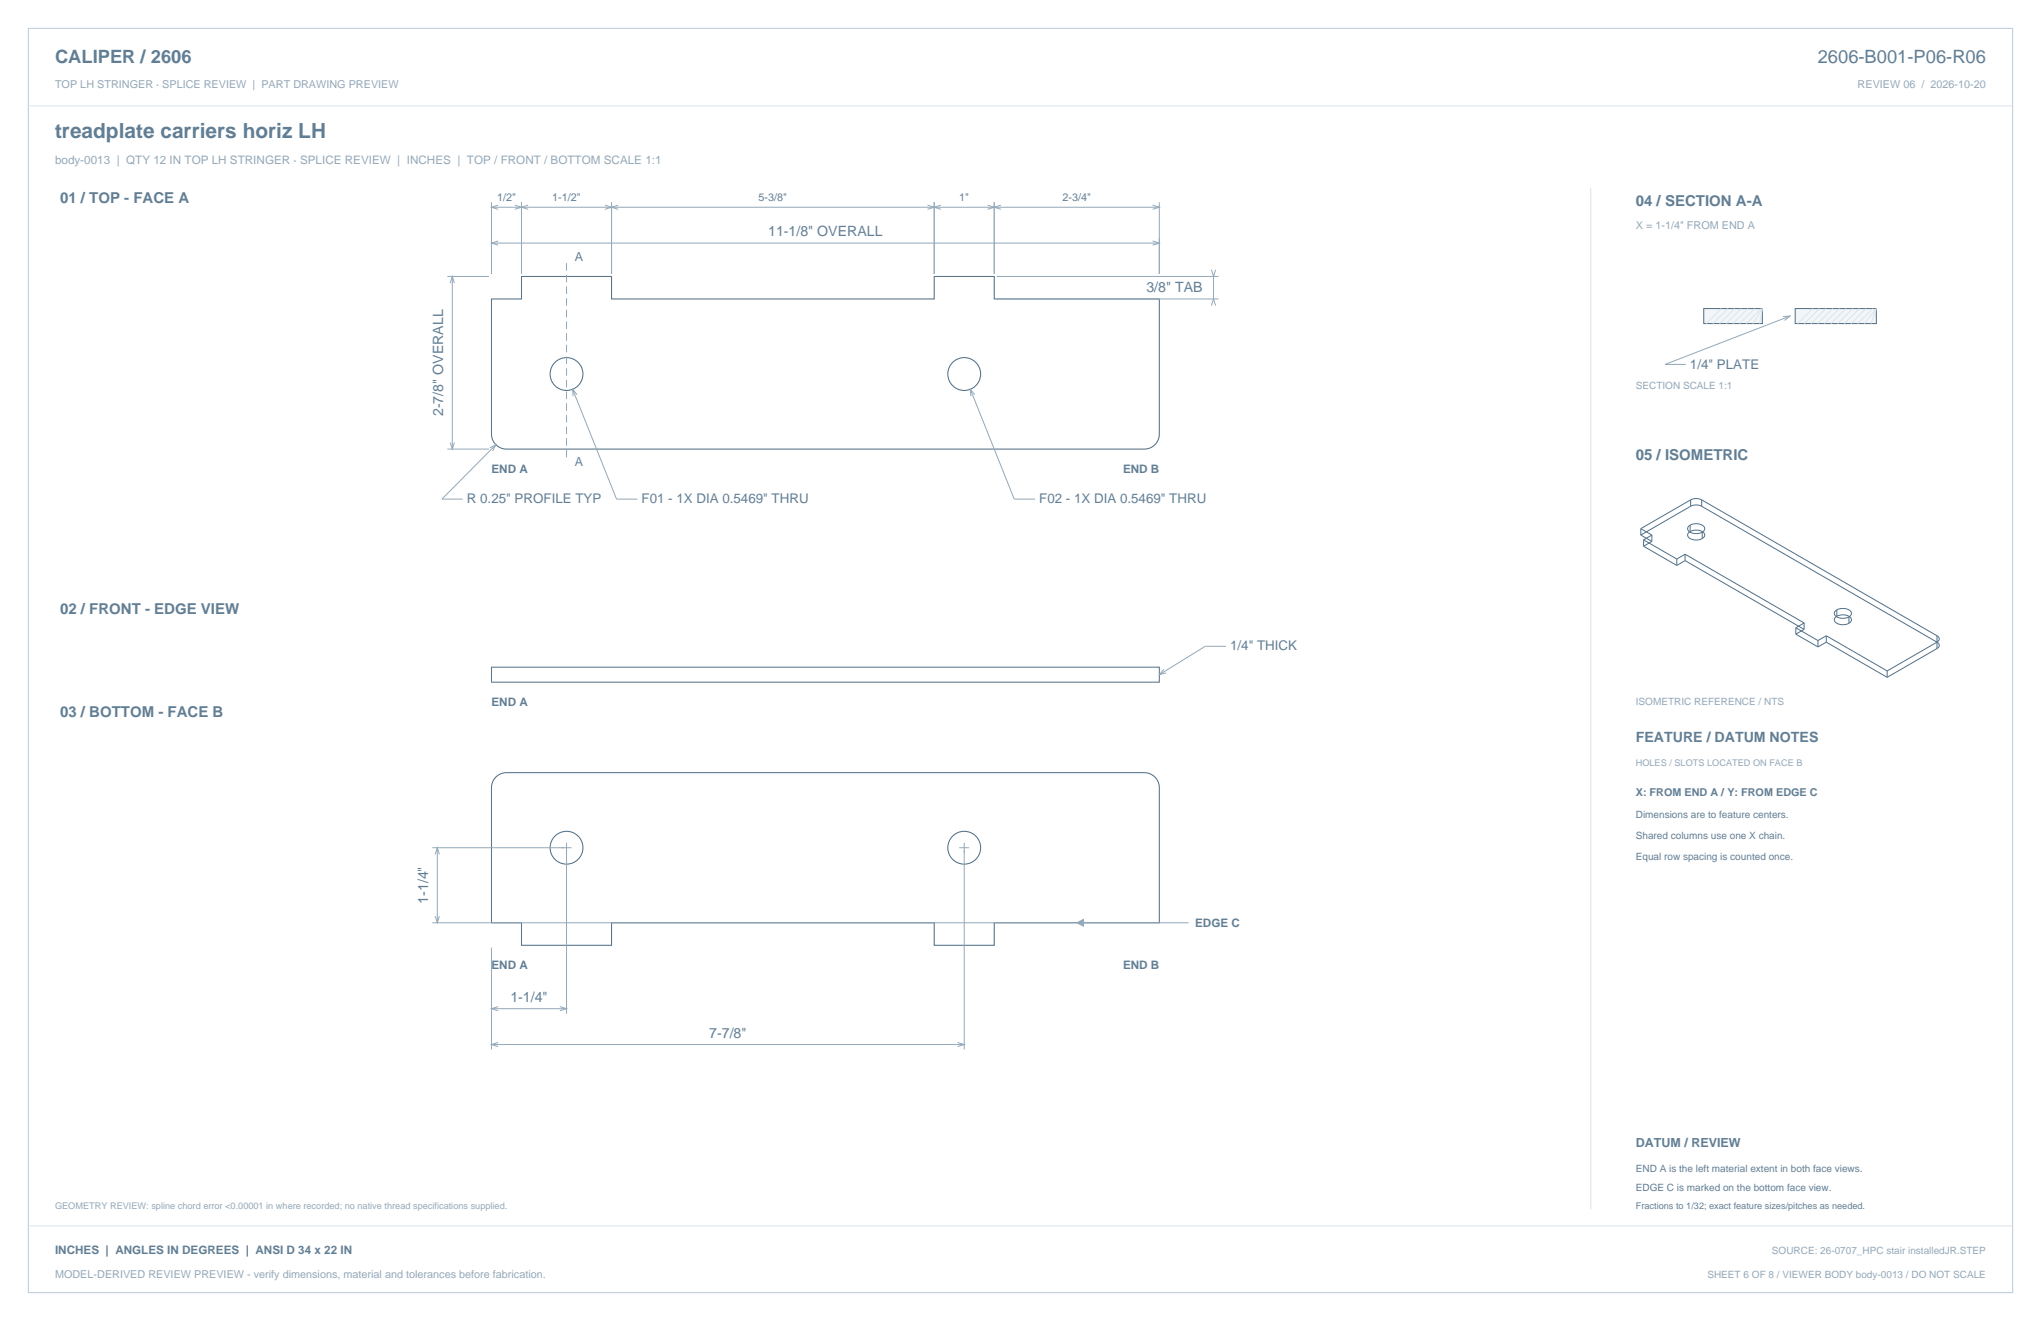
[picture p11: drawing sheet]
<svg xmlns="http://www.w3.org/2000/svg" width="864mm" height="559mm" viewBox="0 0 864 559" stroke-linecap="round" stroke-linejoin="round" font-family="sans-serif">
<defs><g id="words">
<text font-size="8.8" fill="#617e94" x="23.3" y="58.2">treadplate carriers horiz LH</text>
<g font-size="7.8" fill="#617e94">
<text x="23.3" y="26.8">CALIPER / 2606</text>
<text x="769.1" y="26.8">2606-B001-P06-R06</text>
</g>
<g font-size="6.3" fill="#617e94">
<text x="25.4" y="86.1">01 / TOP - FACE A</text>
<text x="692.1" y="87.1">04 / SECTION A-A</text>
<text x="692.1" y="194.4">05 / ISOMETRIC</text>
<text x="25.4" y="259.6">02 / FRONT - EDGE VIEW</text>
<text x="25.4" y="303.4">03 / BOTTOM - FACE B</text>
</g>
<g font-size="6" fill="#617e94">
<text x="325" y="100">11-1/8&quot; OVERALL</text>
<text x="485.1" y="123.5">3/8&quot; TAB</text>
<text x="187.5" y="176" transform="rotate(-90 187.5 176)">2-7/8&quot; OVERALL</text>
<text x="692.1" y="314">FEATURE / DATUM NOTES</text>
<text x="181.2" y="382.4" transform="rotate(-90 181.2 382.4)">1-1/4&quot;</text>
<text x="215.9" y="423.9">1-1/4&quot;</text>
<text x="300.1" y="439">7-7/8&quot;</text>
</g>
<g font-size="5.6" fill="#617e94">
<text x="715.1" y="155.9">1/4&quot; PLATE</text>
<text x="197.6" y="212.9">R 0.25&quot; PROFILE TYP</text>
<text x="271.5" y="212.9">F01 - 1X DIA 0.5469&quot; THRU</text>
<text x="439.7" y="212.9">F02 - 1X DIA 0.5469&quot; THRU</text>
<text x="520.5" y="275.2">1/4&quot; THICK</text>
</g>
<g font-size="5.3" fill="#617e94">
<text x="243.2" y="110.2">A</text>
<text x="243.2" y="197">A</text>
<text x="692.1" y="485.1">DATUM / REVIEW</text>
</g>
<text font-size="4.9" fill="#93a8b9" x="23.3" y="69.5">body-0013 | QTY 12 IN TOP LH STRINGER · SPLICE REVIEW | INCHES | TOP / FRONT / BOTTOM SCALE 1:1</text>
<g font-size="4.9" fill="#617e94">
<text x="208" y="200.2">END A</text>
<text x="475.2" y="200.2">END B</text>
<text x="208" y="298.4">END A</text>
<text x="505.7" y="392.1">EDGE C</text>
<text x="208" y="409.8">END A</text>
<text x="475.2" y="409.8">END B</text>
<text x="23.3" y="530.6">INCHES | ANGLES IN DEGREES | ANSI D 34 x 22 IN</text>
</g>
<g font-size="4.6" fill="#93a8b9">
<text x="23.3" y="37">TOP LH STRINGER · SPLICE REVIEW | PART DRAWING PREVIEW</text>
<text x="786" y="37">REVIEW 06 / 2026-10-20</text>
<text x="692.1" y="97">X = 1-1/4&quot; FROM END A</text>
<text x="23.3" y="540.5">MODEL-DERIVED REVIEW PREVIEW - verify dimensions, material and tolerances before fabrication.</text>
</g>
<g font-size="4.6" fill="#617e94">
<text x="210.3" y="84.8">1/2&quot;</text>
<text x="233.7" y="84.8">1-1/2&quot;</text>
<text x="321" y="84.8">5-3/8&quot;</text>
<text x="405.9" y="84.8">1&quot;</text>
<text x="449.6" y="84.8">2-3/4&quot;</text>
<text x="692.1" y="336.9">X: FROM END A / Y: FROM EDGE C</text>
</g>
<g font-size="4.2" fill="#93a8b9">
<text x="692.1" y="164.7">SECTION SCALE 1:1</text>
<text x="692.1" y="298.1">ISOMETRIC REFERENCE / NTS</text>
<text x="749.7" y="530.6">SOURCE: 26-0707_HPC stair installedJR.STEP</text>
<text x="722.4" y="540.5">SHEET 6 OF 8 / VIEWER BODY body-0013 / DO NOT SCALE</text>
</g>
<g font-size="4.2" fill="#617e94">
<text x="692.1" y="346.1">Dimensions are to feature centers.</text>
<text x="692.1" y="354.9">Shared columns use one X chain.</text>
<text x="692.1" y="363.7">Equal row spacing is counted once.</text>
<text x="692.1" y="495.7">END A is the left material extent in both face views.</text>
<text x="692.1" y="503.8">EDGE C is marked on the bottom face view.</text>
</g>
<g font-size="3.9" fill="#93a8b9">
<text x="692.1" y="323.8">HOLES / SLOTS LOCATED ON FACE B</text>
<text x="23.3" y="511.5">GEOMETRY REVIEW: spline chord error &lt;0.00001 in where recorded; no native thread specifications supplied.</text>
</g>
<text font-size="3.9" fill="#617e94" x="692.1" y="511.5">Fractions to 1/32; exact feature sizes/pitches as needed.</text>
</g></defs>
<path d="M12 12h839.6v534.8h-839.6z" fill="none" stroke="#b8cad8" stroke-width=".42"/>
<path d="M12 44.8h839.6M673.1 79.4v432.1" fill="none" stroke="#dbe5ed" stroke-width=".42"/>
<g fill="none" stroke="#536f85" stroke-width=".44">
<path d="M208 126.5h12.7v-9.6h38.1v9.6h136.5v-9.6h25.4v9.6h69.8l-.1 58.4-.7 1.9-1.4 1.6-1.8 1.1-2.2 .5-271.2-.2-1.9-.7-1.6-1.2-1.1-1.7-.5-2.1zM209.8 328.7l2.1-1.4 2.4-.5 271.3 .2 1.9 .8 1.5 1.3 1.1 1.7 .4 1.9v57.6h-69.8v9.6h-25.4v-9.6h-136.5v9.6h-38.1v-9.6h-12.7v-57.3l.5-2.4z"/>
<circle cx="239.7" cy="158.2" r="6.9"/>
<circle cx="408" cy="158.2" r="6.9"/>
<circle cx="239.7" cy="358.6" r="6.9"/>
<circle cx="408" cy="358.6" r="6.9"/>
</g>
<g fill="none" stroke="#93a8b9" stroke-width=".42">
<path d="M189.3 116.9h17.6M190.5 119.8l.9-2.9 .9 2.9M191.4 116.9v73.1M208 100.7v15.2M208 102.8h282.5M210.8 102l-2.8 .8 2.8 .9M487.7 102l2.8 .8-2.8 .9M490.5 100.7v15.2M242.3 164.7l18.6 46.4h8.8M244.2 167l-1.9-2.3 .2 2.9M410.6 164.7l18.6 46.4h8.8M412.4 167l-1.8-2.3 .2 2.9"/>
<path d="M189.3 190h17.6M190.5 187.1l.9 2.9 .9-2.9M207.2 189.5l2.6-1.4-1.3 2.6M209.8 188.1l-22.8 23h8.8M518.8 273.4h-8.9l-19.4 12M492.5 283.2l-2 2.2 2.9-.7M182.9 358.6h58.9M185 358.6v31.7M239.7 356.5v72.3M405.9 358.6h4.2M408 356.5v87.5M184.1 361.4l.9-2.8 .9 2.8"/>
<path d="M182.9 390.3h271.7M184.1 387.5l.9 2.8 .9-2.8M455.6 390.3h47.3M208 400.9v43.1M208 426.7h31.7M210.8 425.8l-2.8 .9 2.8 .9M236.9 425.8l2.8 .9-2.8 .9M208 441.9h200M210.8 441l-2.8 .9 2.8 .8M405.2 441l2.8 .9-2.8 .8"/>
</g>
<path d="M239.7 111.3v84" fill="none" stroke="#93a8b9" stroke-width=".42" stroke-dasharray="3.2 1.8" stroke-linecap="butt"/>
<path d="M208 282.2h282.5v6.4h-282.5z" fill="none" stroke="#536f85" stroke-width=".42"/>
<path d="M455.6 390.3l2.8-1.4v2.9z" fill="#93a8b9" stroke="#93a8b9" stroke-width=".42"/>
<path d="M720.9 130.5h24.8v6.4h-24.8z" fill-rule="evenodd" fill="#f2f6f9" stroke="#536f85" stroke-width=".42"/>
<path d="M728.3 130.5l-6.3 6.4M731.1 130.5l-6.3 6.4M734 130.5l-6.4 6.4M736.8 130.5l-6.4 6.4M739.6 130.5l-6.4 6.4M741.7 136.9l4-6.4-1.2 6.4M742.4 130.5l-6.3 6.4M745.2 130.5l-6.3 6.4" fill="none" stroke="#dbe5ed" stroke-width=".42"/>
<path d="M759.6 130.5h34.3v6.4h-34.3z" fill-rule="evenodd" fill="#f2f6f9" stroke="#536f85" stroke-width=".42"/>
<path d="M767 130.5l-6.3 6.4M769.8 130.5l-6.3 6.4M772.6 130.5l-6.3 6.4M775.5 130.5l-6.4 6.4M778.3 130.5l-6.4 6.4M781.1 130.5l-6.3 6.4M783.9 130.5l-6.3 6.4M786.8 130.5l-6.4 6.4M788.9 136.9l5-6.4-2.2 6.4M789.6 130.5l-6.4 6.4M792.4 130.5l-6.3 6.4M12 518.6h839.6" fill="none" stroke="#dbe5ed" stroke-width=".42"/>
<g fill="none" stroke="#93a8b9" stroke-width=".42">
<path d="M208 85.5v30.4M208 87.7h282.5M210.8 86.8l-2.8 .9 2.8 .8M217.8 86.8l2.9 .9-2.9 .8M220.7 85.5v30.4M223.5 86.8l-2.8 .9 2.8 .8M255.9 86.8l2.9 .9-2.9 .8M258.8 85.5v30.4M261.6 86.8l-2.8 .9 2.8 .8M392.5 86.8l2.8 .9-2.8 .8M395.3 85.5v30.4M398.1 86.8l-2.8 .9 2.8 .8"/>
<path d="M417.9 86.8l2.8 .9-2.8 .8M420.7 85.5v30.4M423.5 86.8l-2.8 .9 2.8 .8M487.7 86.8l2.8 .9-2.8 .8M490.5 85.5v30.4M421.7 116.9h93.9M512.6 114.1l.9 2.8 .8-2.8M513.5 116.9v9.6M421.7 126.5h93.9M512.6 129.3l.9-2.8 .8 2.8M754.5 133.9l2.9-.2-2.3 1.8M757.4 133.7l-52.9 20.5h8.8"/>
</g>
<g fill="none" stroke="#536f85" stroke-width=".42">
<path d="M715.3 214.2l2.4-.6 2.3 .6M715.3 211.5l2.4-.6 2.3 .6M715.3 211.5v2.7M715.3 211.5l-21 12.1M715.3 214.2l-21 12.1M720 214.2l99.6 57.4M720 211.5v2.7M720 211.5l99.6 57.4M694.3 226.3l4.7 2.7M694.3 223.6v2.7M694.3 223.6l4.7 2.7M695.4 228.4l14.1 8.1"/>
<path d="M695.4 231.1l14.1 8.1M695.4 228.4v2.7M699 226.3l-3.6 2.1M699 226.3v2.7M699 229l-3.6 2.1M709.5 236.5v2.7M713 237.2l50.4 29M713 234.4v2.8M713 234.4l50.4 29.1M713 237.2l-3.5 2M713 234.4l-3.5 2.1M715.1 224.9l2.6-.7 2.6 .7 .7 .6 .3 .8-.3 .8-.7 .7"/>
<path d="M715.1 224.9l-.8 .6-.2 .8 .2 .8 .8 .7 2.6 .6 2.6-.6M715.1 222.2l2.6-.7 2.6 .7 .7 .6 .3 .8-.3 .8-.7 .7M715.1 222.2l-.8 .6-.2 .8 .2 .8 .8 .7 2.6 .6 2.6-.6M715.1 222.2v2.7M720.3 225.1v2.7M777.2 258l-.8 .7-.3 .8 .3 .8 .8 .6 2.6 .7 2.5-.7M777.2 258l2.6-.6 2.5 .6 .8 .7 .3 .8-.3 .8-.8 .6M777.2 258v2.7M759.9 265.6v2.7M759.9 265.6l9.3 5.4M759.9 268.3l9.3 5.4M763.4 266.2l-3.5 2.1"/>
<path d="M763.4 263.5l-3.5 2.1M763.4 263.5v2.7M769.2 271v2.7M772.7 271.6l25.8 14.9M772.7 268.9l-3.5 2.1M772.7 268.9l25.8 14.9M772.7 268.9v2.7M772.7 271.6l-3.5 2.1M777.2 260.7l2.6-.6 2.5 .6 .8 .7 .3 .8-.3 .8-.8 .7M777.2 260.7l-.8 .7-.3 .8 .3 .8 .8 .7 2.6 .6 2.5-.6M782.3 260.9v2.8M819.6 271.6l.7 .7 .3 .7-.3 .7-.7 .6"/>
<path d="M819.6 268.9l.7 .7 .3 .7-.3 .7-.7 .6M819.6 274.3l-21.1 12.2M819.6 268.9v5.4M819.6 271.6l-21.1 12.2M798.5 283.8v2.7"/>
</g>
<use href="#words"/>
</svg>
